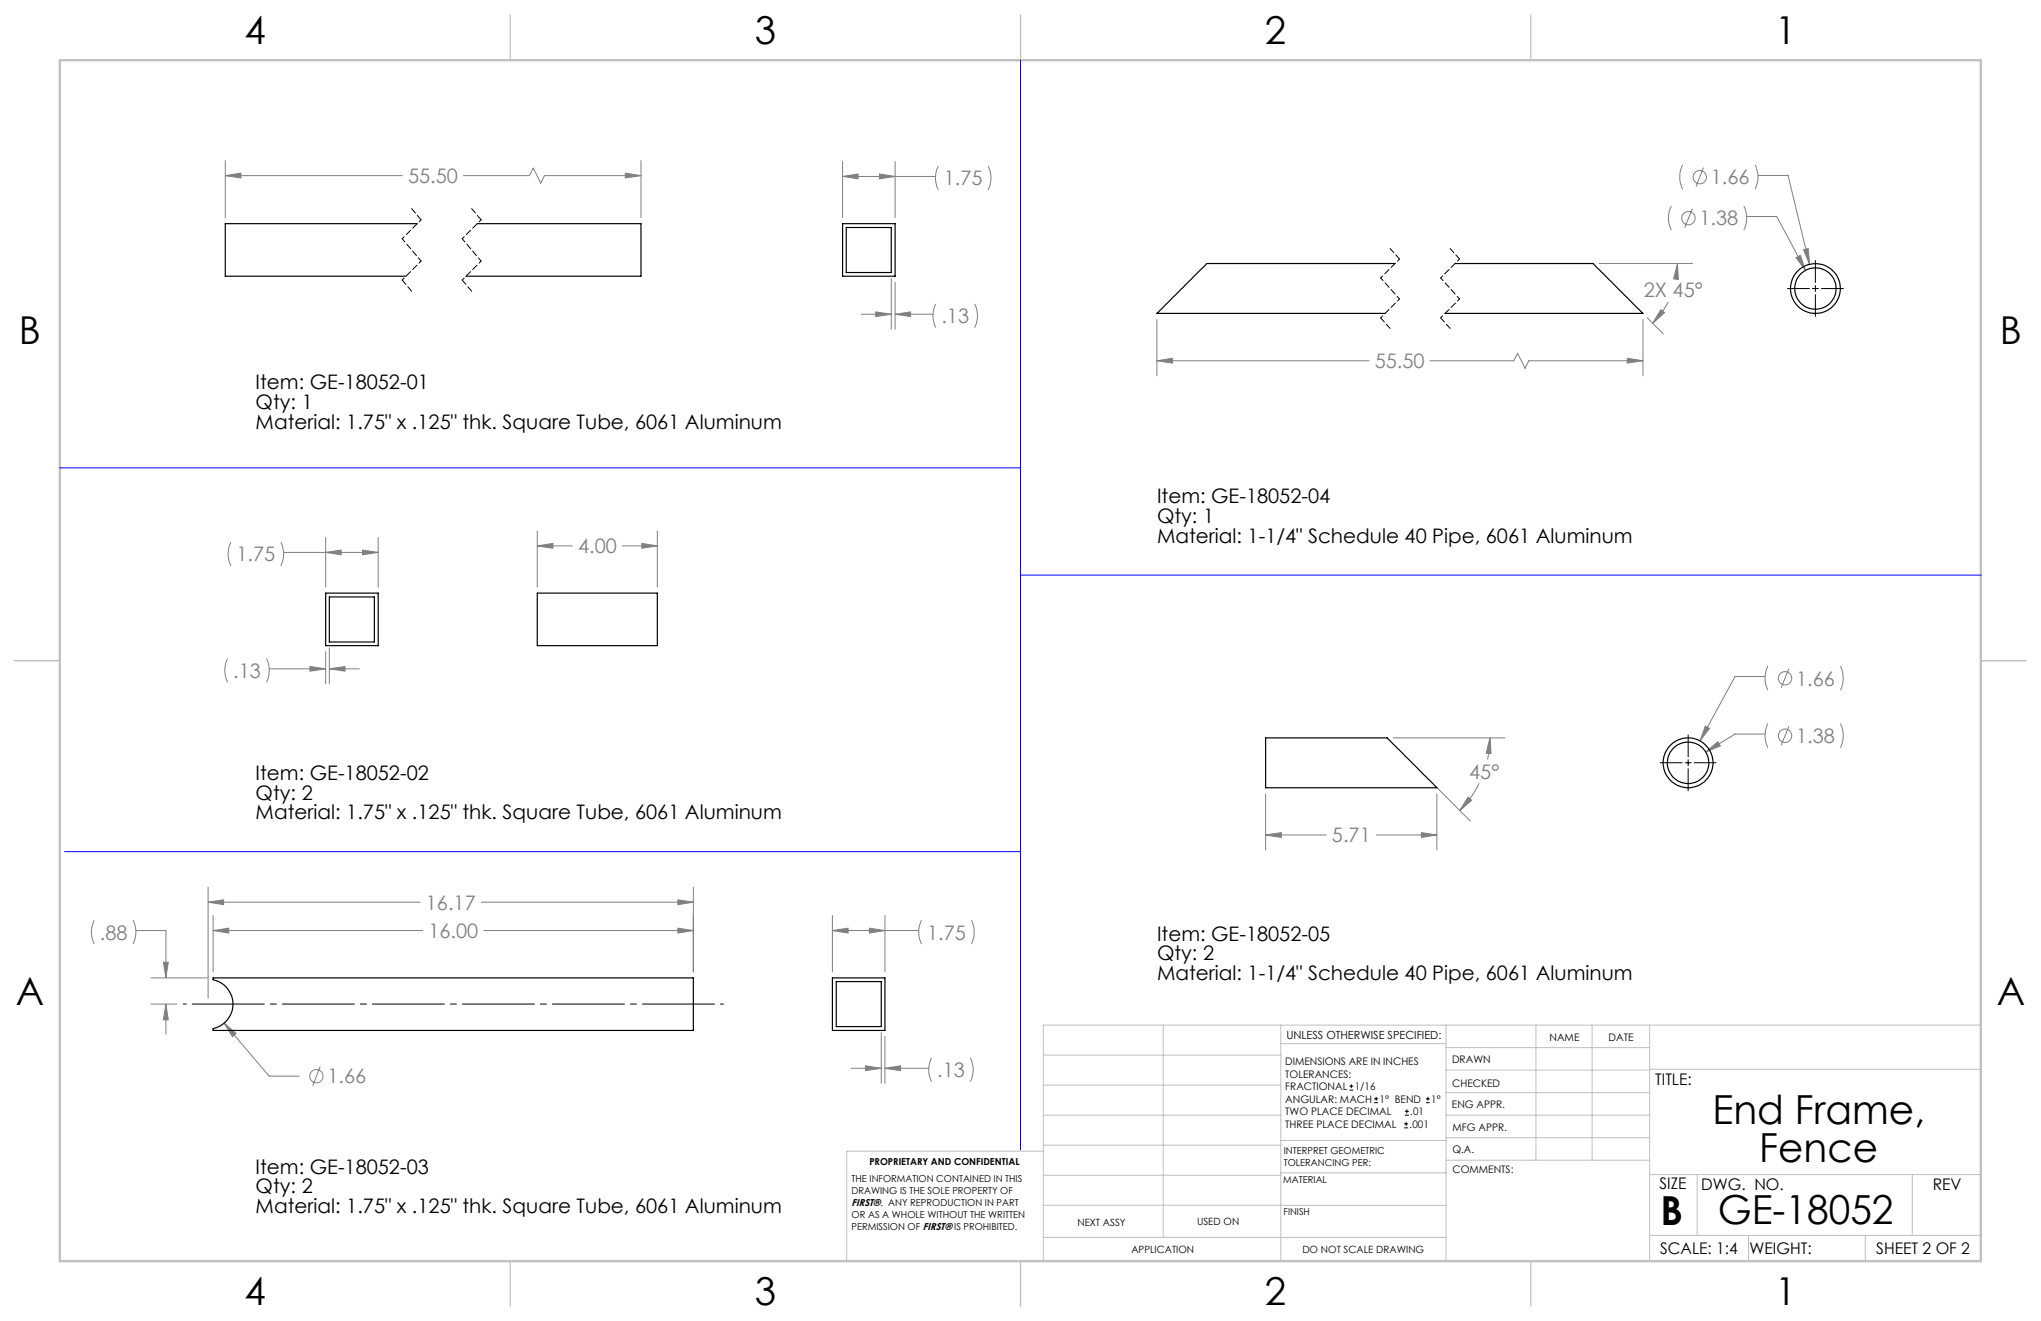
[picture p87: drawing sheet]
<svg xmlns="http://www.w3.org/2000/svg" width="432mm" height="279mm" viewBox="0 0 432 279" stroke-linecap="round" stroke-linejoin="round" font-family="sans-serif">
<defs><g id="words">
<g font-size="8.5">
<text x="362.3" y="237.7">End Frame,</text>
<text x="372.2" y="245.8">Fence</text>
<text x="351.3" y="259">B</text>
<text x="363.4" y="258.9">GE-18052</text>
</g>
<g font-size="8.1">
<text x="51.7" y="9.3">4</text>
<text x="159.7" y="9.3">3</text>
<text x="267.6" y="9.3">2</text>
<text x="375.6" y="9.3">1</text>
<text x="4" y="72.8">B</text>
<text x="423.1" y="72.8">B</text>
<text x="3.3" y="212.5">A</text>
<text x="422.4" y="212.5">A</text>
<text x="51.7" y="276">4</text>
<text x="159.7" y="276">3</text>
<text x="267.6" y="276">2</text>
<text x="375.6" y="276">1</text>
</g>
<g font-size="4.2" fill="#808080">
<text x="86.3" y="38.7">55.50</text>
<text x="199.7" y="39.2">1.75</text>
<text x="362" y="39">1.66</text>
<text x="359.6" y="47.7">1.38</text>
<text x="347.8" y="62.9">2X 45°</text>
<text x="199.2" y="68.4">.13</text>
<text x="290.8" y="77.9">55.50</text>
<text x="50" y="118.7">1.75</text>
<text x="122.3" y="117">4.00</text>
<text x="49.4" y="143.4">.13</text>
<text x="380" y="145">1.66</text>
<text x="380" y="157.2">1.38</text>
<text x="310.8" y="164.7">45°</text>
<text x="281.8" y="178.2">5.71</text>
<text x="90.1" y="192.4">16.17</text>
<text x="21.1" y="198.7">.88</text>
<text x="90.6" y="198.4">16.00</text>
<text x="196.1" y="198.7">1.75</text>
<text x="198.3" y="227.8">.13</text>
<text x="69.3" y="229.2">1.66</text>
</g>
<g font-size="4.2">
<text x="54.1" y="82.3">Item: GE-18052-01</text>
<text x="54.1" y="86.5">Qty: 1</text>
<text x="54.1" y="90.7">Material: 1.75&quot; x .125&quot; thk. Square Tube, 6061 Aluminum</text>
<text x="244.8" y="106.4">Item: GE-18052-04</text>
<text x="244.8" y="110.6">Qty: 1</text>
<text x="244.8" y="114.8">Material: 1-1/4&quot; Schedule 40 Pipe, 6061 Aluminum</text>
<text x="54.1" y="164.9">Item: GE-18052-02</text>
<text x="54.1" y="169.1">Qty: 2</text>
<text x="54.1" y="173.3">Material: 1.75&quot; x .125&quot; thk. Square Tube, 6061 Aluminum</text>
<text x="244.8" y="199">Item: GE-18052-05</text>
<text x="244.8" y="203.1">Qty: 2</text>
<text x="244.8" y="207.3">Material: 1-1/4&quot; Schedule 40 Pipe, 6061 Aluminum</text>
<text x="54.1" y="248.2">Item: GE-18052-03</text>
<text x="54.1" y="252.4">Qty: 2</text>
<text x="54.1" y="256.6">Material: 1.75&quot; x .125&quot; thk. Square Tube, 6061 Aluminum</text>
</g>
<g font-size="3.4">
<text x="350.2" y="229.5">TITLE:</text>
<text x="351.1" y="251.6">SIZE</text>
<text x="359.9" y="251.6">DWG. NO.</text>
<text x="408.9" y="251.7">REV</text>
<text x="351.2" y="265.2">SCALE: 1:4</text>
<text x="370.1" y="265.3">WEIGHT:</text>
<text x="396.9" y="265.2">SHEET 2 OF 2</text>
</g>
<text font-size="2.4" x="272.2" y="219.7">UNLESS OTHERWISE SPECIFIED:</text>
<g font-size="2.2">
<text x="327.8" y="220.1">NAME</text>
<text x="340.3" y="220.2">DATE</text>
<text x="271.9" y="225.3">DIMENSIONS ARE IN INCHES</text>
<text x="271.9" y="227.9">TOLERANCES:</text>
<text x="307.2" y="224.9">DRAWN</text>
<text x="271.9" y="230.6">FRACTIONAL</text>
<text x="271.9" y="233.2">ANGULAR: MACH</text>
<text x="286.6" y="230.6">1/16</text>
<text x="291.9" y="233.2">1° BEND</text>
<text x="302.8" y="233.2">1°</text>
<text x="307.3" y="229.8">CHECKED</text>
<text x="271.9" y="238.5">THREE PLACE DECIMAL</text>
<text x="271.9" y="235.9">TWO PLACE DECIMAL</text>
<text x="298.2" y="238.5">.001</text>
<text x="298.4" y="235.9">.01</text>
<text x="307.2" y="234.5">ENG APPR.</text>
<text x="307.3" y="239.2">MFG APPR.</text>
<text x="307.3" y="243.9">Q.A.</text>
<text x="307.3" y="248.1">COMMENTS:</text>
</g>
<g font-size="2.1">
<text x="180.2" y="255.1">FIRST®. ANY REPRODUCTION IN PART</text>
<text x="227.9" y="259.2">NEXT ASSY</text>
<text x="253.3" y="259.2">USED ON</text>
<text x="239.3" y="265">APPLICATION</text>
<text x="275.5" y="265.1">DO NOT SCALE DRAWING</text>
</g>
<g font-size="2">
<text x="271.6" y="244.1">INTERPRET GEOMETRIC</text>
<text x="180.2" y="250">THE INFORMATION CONTAINED IN THIS</text>
<text x="183.9" y="246.4">PROPRIETARY AND CONFIDENTIAL</text>
<text x="271.5" y="250.2">MATERIAL</text>
<text x="271.6" y="246.6">TOLERANCING PER:</text>
<text x="180.2" y="252.5">DRAWING IS THE SOLE PROPERTY OF</text>
<text x="180.2" y="257.6">OR AS A WHOLE WITHOUT THE WRITTEN</text>
<text x="271.5" y="257">FINISH</text>
<text x="180.2" y="260.1">PERMISSION OF FIRST® IS PROHIBITED.</text>
</g>
</g></defs>
<g fill="none" stroke="#c0c0c0" stroke-width=".21">
<path d="M246.1 216.8v44.9M271 216.8v49.9M305.9 216.8v49.9M324.9 216.8v28.6M336.8 216.8v28.6M349 216.8v49.9M419.1 216.8h-198.4v49.9M220.7 235.9h50.3M220.7 229.5h50.3M220.7 223.2h50.3M271 220.7h34.9M305.9 231.1h43.1"/>
<path d="M305.9 226.3h43.1M305.9 221.6h43.1M305.9 235.9h43.1M349 226.2h70.1M220.7 254.9l85.2 .1M220.7 248.6h50.3M220.7 242.2h50.3M220.7 243.5h-41.6v23.2M271 248.1h35M271 241.2h35M305.9 240.6h43.1M306 245.4h43"/>
<path d="M349 248.4h70.1M359.1 248.4v12.9M404.6 248.4v12.9M220.7 261.7h85.2M349 261.3h70.1M369.9 261.3v5.4M394.6 261.3v5.4"/>
</g>
<path d="M108 3.2v9.5M215.9 3.2v9.5M323.8 3.2v9.5M3.1 139.7h9.6M419.1 139.7h9.5M108 266.7v9.6M215.9 266.7v9.6M323.8 266.7v9.6" fill="none" stroke="#c0c0c0" stroke-width=".25"/>
<path d="M12.7 12.7h406.4v254h-406.4z" fill="none" stroke="#c0c0c0" stroke-width=".5"/>
<g fill="none" stroke="#808080" stroke-width=".21">
<path d="M47.7 37.1l3.3-.5v1zM47.7 34v12M47.7 37.1h37.4M98 37.1h14l.8-1.5 1.6 3.1 .8-1.6h20.4M132.3 36.6l3.3 .5-3.3 .5zM135.6 34v12M178.3 37.3l3.2-.5v1zM178.3 34.1v11.9M178.3 37.3h19.6M186.1 36.8l3.3 .5-3.3 .5zM189.4 34.1v11.9M198.5 35.1a5.5 5.5 0 0 0 0 5"/>
<path d="M209.1 35.1a5.5 5.5 0 0 1 0 5M356 34.9a5.7 5.7 0 0 0 0 5.1M360.4 35.5l-1.6 4M371.3 34.9a5.7 5.7 0 0 1 0 5.1M371.9 37.1h6.4l4.5 18.8M188.6 58.9v10.7M189.4 59.7v9.9M338.3 55.7h19.8M353.6 43.6a5.7 5.7 0 0 0 0 5M354.9 55.7l.2 3.4-1-.1zM354.9 55.7l-.3 3.1M358 44.1l-1.6 4.1"/>
<path d="M368.9 43.6a5.7 5.7 0 0 1 0 5M369.5 45.8h6.4l6.1 11.4M380 54.5l.9-.5 1.1 3.2zM381.6 52.8l1-.2 .2 3.3zM182.2 66.5h6.4M185.3 66l3.3 .5-3.3 .5zM189.4 66.5l3.3-.5v1zM189.4 66.5h8M198 64.3a5.5 5.5 0 0 0 0 5M206.2 64.3a5.5 5.5 0 0 1 0 5M244.8 76.3l3.3-.5v1zM244.8 67.6v11.9"/>
<path d="M244.8 76.3h44.9M302.5 76.3h17.8l.8-1.6 1.6 3.2 .7-1.6h24.2M344.3 75.8l3.3 .5-3.3 .5zM347.6 67.6v11.9M348.5 67.2l3.4 3.4M351.4 65.5l.7 .6-2.5 2.3zM353 63.9a17.6 17.6 0 0 1-3.4 4.5M48.9 114.7a5.6 5.6 0 0 0 0 5M59.4 114.7a5.6 5.6 0 0 1 0 5M60 116.8h20M68.9 116.8l3.3-.5v1zM68.9 113.7v10.5"/>
<path d="M76.7 116.3l3.3 .5-3.3 .5zM80 113.7v10.5M113.7 115.5l3.3-.6v1.1zM113.7 112.3v11.9M113.7 115.5h7.4M131.7 115.5h7.4M135.8 114.9l3.3 .6-3.3 .5zM139.1 112.3v11.9M48.2 139.3a5.6 5.6 0 0 0 0 5M56.4 139.3a5.6 5.6 0 0 1 0 5M68.9 137.8v6.8M69.7 137.1v7.5"/>
<path d="M57 141.5h11.9M65.6 141l3.3 .5-3.3 .5zM69.7 141.5l3.3-.5v1zM69.7 141.5h6.3M294.7 156.1h23.7M315.2 156.1l.3 3.3-1.1-.1zM315.2 156.1l-.1 1.7-.4 2.8M360.8 153.6l.9 .5-2 2.6zM360.9 159.1l2.5-2.2 .6 .9zM373.4 143.1h-6.3l-7.4 13.6M373.4 155.3h-6.3l-6.2 3.8M374 140.9a5.7 5.7 0 0 0 0 5.1"/>
<path d="M374 153a5.7 5.7 0 0 0 0 5.2M378.5 141.4l-1.7 4.1M378.5 153.6l-1.7 4M389.4 140.9a5.7 5.7 0 0 1 0 5.1M389.4 153a5.7 5.7 0 0 1 0 5.2M267.8 176.6l3.3-.5v1zM267.8 167.9v11.9M267.8 176.6h12.8M291.2 176.6h12.8M300.7 176.1l3.3 .5-3.3 .5zM304 167.9v11.9M304 166.6l7.1 7.1"/>
<path d="M310.6 168.6l.8 .7-2.6 2.1zM312.9 165.7a22 22 0 0 1-4.1 5.7M19.9 194.6a5.6 5.6 0 0 0 0 5.1M28.2 194.6a5.6 5.6 0 0 1 0 5.1M28.8 196.8h6.3v10M44 190.8l3.3-.5v1zM44 187.6v23.5M44 190.8h44.9M45.1 196.8l3.3-.5v1zM45.1 193.6v12M45.1 196.8h44.3M101.8 190.8h44.9"/>
<path d="M102.3 196.8h44.4M143.4 196.3l3.3 .5-3.3 .5zM143.4 190.3l3.3 .5-3.3 .5zM146.7 187.6v18M176.1 196.8l3.3-.5v1zM176.1 196.8h18.3M176.1 193.6v12M183.9 196.3l3.3 .5-3.3 .5zM187.2 193.6v12M194.9 194.6a5.9 5.9 0 0 0 0 5.1M205.5 194.6a5.9 5.9 0 0 1 0 5.1M31.9 212.4h5.6"/>
<path d="M31.9 206.8h11.9M34.6 203.5h1l-.5 3.3zM35.1 212.4l.5 3.3h-1zM35.1 212.4v6.3M47.4 216.4l2.6 2.2-.8 .7zM47.4 216.4l9.5 11.2h6.4M186.4 218.4v10.7M187.2 219.2v9.9M67.7 225.6l-1.6 4.1M180.1 226h6.3M183.1 225.4l3.3 .6-3.3 .4zM187.2 226l3.3-.6v1z"/>
<path d="M187.2 226h9.3M197.1 223.7a5.6 5.6 0 0 0 0 5.1M205.3 223.7a5.6 5.6 0 0 1 0 5.1"/>
<circle cx="359.6" cy="37.5" r="1.41"/>
<circle cx="357.2" cy="46.2" r="1.41"/>
<circle cx="377.6" cy="155.6" r="1.41"/>
<circle cx="377.6" cy="143.4" r="1.41"/>
<circle cx="66.9" cy="227.6" r="1.4"/>
</g>
<path d="M38.8 212.4h114.3" fill="none" stroke="#000" stroke-width=".21" stroke-dasharray="15.2 1.3 1.3 1.3" stroke-dashoffset="-1.9"/>
<path d="M384.1 55.1v4.7M378.2 61h4.6M383.4 61h1.3M384.1 60.4v1.3M384.1 62.3v4.6M385.3 61h4.7M357.2 155.4v4.7M351.2 161.3h4.7M356.5 161.3h1.3M357.2 160.7v1.3M357.2 162.6v4.7M358.4 161.3h4.6" fill="none" stroke="#000" stroke-width=".21"/>
<path d="M85.1 59.2l2 2.4M87.1 44.1l2 2.4M97.8 59.2l2 2.4M99.8 44.1l2 2.4" fill="none" stroke="#000" stroke-width=".21" stroke-dasharray="1.3 .6"/>
<path d="M89.1 46.5l-4 4M89.1 55.2l-4 4M101.8 46.5l-4 4M101.8 55.2l-4 4M296.1 54.8l-4 4M308.8 54.8l-4 4M296.1 63.2l-4 4M308.8 63.2l-4 4" fill="none" stroke="#000" stroke-width=".21" stroke-dasharray="1.3 .6" stroke-dashoffset=".7"/>
<path d="M85.1 50.5l4 4.7M97.8 50.5l4 4.7" fill="none" stroke="#000" stroke-width=".21" stroke-dasharray="1.3 .6" stroke-dashoffset=".4"/>
<path d="M294.1 52.6l2 2.2M306.8 52.6l2 2.2M292.1 67.2l2 2.3M304.8 67.2l2 2.3" fill="none" stroke="#000" stroke-width=".21" stroke-dasharray="1.3 .6" stroke-dashoffset=".1"/>
<path d="M292.1 58.8l4 4.4M304.8 58.8l4 4.4" fill="none" stroke="#000" stroke-width=".21" stroke-dasharray="1.3 .6" stroke-dashoffset=".5"/>
<path d="M215.9 12.7v230.5M12.6 99h203.3M215.9 121.6h203.3M13.7 180.1h202.2" fill="none" stroke="#00f" stroke-width=".21"/>
<path d="M132.3 36.6l3.3 .5-3.3 .5zM47.7 37.1l3.3-.5v1zM186.1 36.8l3.3 .5-3.3 .5zM178.3 37.3l3.2-.5v1zM185.3 66l3.3 .5-3.3 .5zM189.4 66.5l3.3-.5v1zM76.7 116.3l3.3 .5-3.3 .5zM68.9 116.8l3.3-.5v1zM65.6 141l3.3 .5-3.3 .5zM69.7 141.5l3.3-.5v1zM113.7 115.5l3.3-.6v1.1zM135.8 114.9l3.3 .6-3.3 .5zM45.1 196.8l3.3-.5v1zM143.4 196.3l3.3 .5-3.3 .5zM44 190.8l3.3-.5v1zM143.4 190.3l3.3 .5-3.3 .5zM35.1 212.4l.5 3.3h-1zM34.6 203.5h1l-.5 3.3zM47.4 216.4l1.8 2.9 .8-.7zM176.1 196.8l3.3-.5v1zM183.9 196.3l3.3 .5-3.3 .5zM183.1 225.4l3.3 .6-3.3 .4zM187.2 226l3.3-.6v1zM244.8 76.3l3.3-.5v1zM344.3 75.8l3.3 .5-3.3 .5zM351.4 65.5l.7 .6-2.5 2.3zM354.9 55.7l.2 3.4-1-.1zM381.6 52.8l1.2 3.1-.2-3.3zM380 54.5l2 2.7-1.1-3.2zM267.8 176.6l3.3-.5v1zM300.7 176.1l3.3 .5-3.3 .5zM310.6 168.6l.8 .7-2.6 2.1zM315.2 156.1l.3 3.3-1.1-.1zM360.8 153.6l-1.1 3.1 2-2.6zM360.9 159.1l3.1-1.3-.6-.9z" fill="#808080"/>
<g fill="none" stroke="#000" stroke-width=".25">
<path d="M88.3 47.3h-40.6v11.1h38.2M101 47.3h34.6v11.1h-37M178.3 47.3h11.1v11.1h-11.1zM179 48.1h9.6v9.5h-9.6zM295.1 55.7h-39.8l-10.5 10.6h48.2M307.8 55.7h29.2l10.6 10.6h-41.9M68.9 125.4h11.1v11.2h-11.1zM69.7 126.3h9.5v9.5h-9.5zM113.7 125.4h25.4v11.2h-25.4zM267.8 156.1h25.7l10.5 10.5h-36.2zM45.1 206.8h101.6v11.1h-101.6v-.3a5.3 5.3 0 0 0 4.2-5.2 5.3 5.3 0 0 0-4.2-5.2zM176.1 206.8h11.1v11.1h-11.1z"/>
<path d="M176.9 207.6h9.5v9.5h-9.5z"/>
<circle cx="384.1" cy="61" r="4.4"/>
<circle cx="384.1" cy="61" r="5.3"/>
<circle cx="357.1" cy="161.3" r="5.3"/>
<circle cx="357.1" cy="161.3" r="4.4"/>
</g>
<g fill="none" stroke="#000" stroke-width=".21">
<path d="M285.5 230.6h.8M285.5 229.7h.8M285.9 229.3v.9M290.7 233.2h.8M290.7 232.4h.8M291.1 232v.8M297.1 238.5h.8M297.1 237.7h.8M297.2 235.9h.9M297.2 235.1h.9M297.5 237.3v.8M297.6 234.6v.9"/>
<path d="M301.7 233.2h.8M301.7 232.4h.8M302.1 232v.8"/>
</g>
<use href="#words"/>
</svg>
